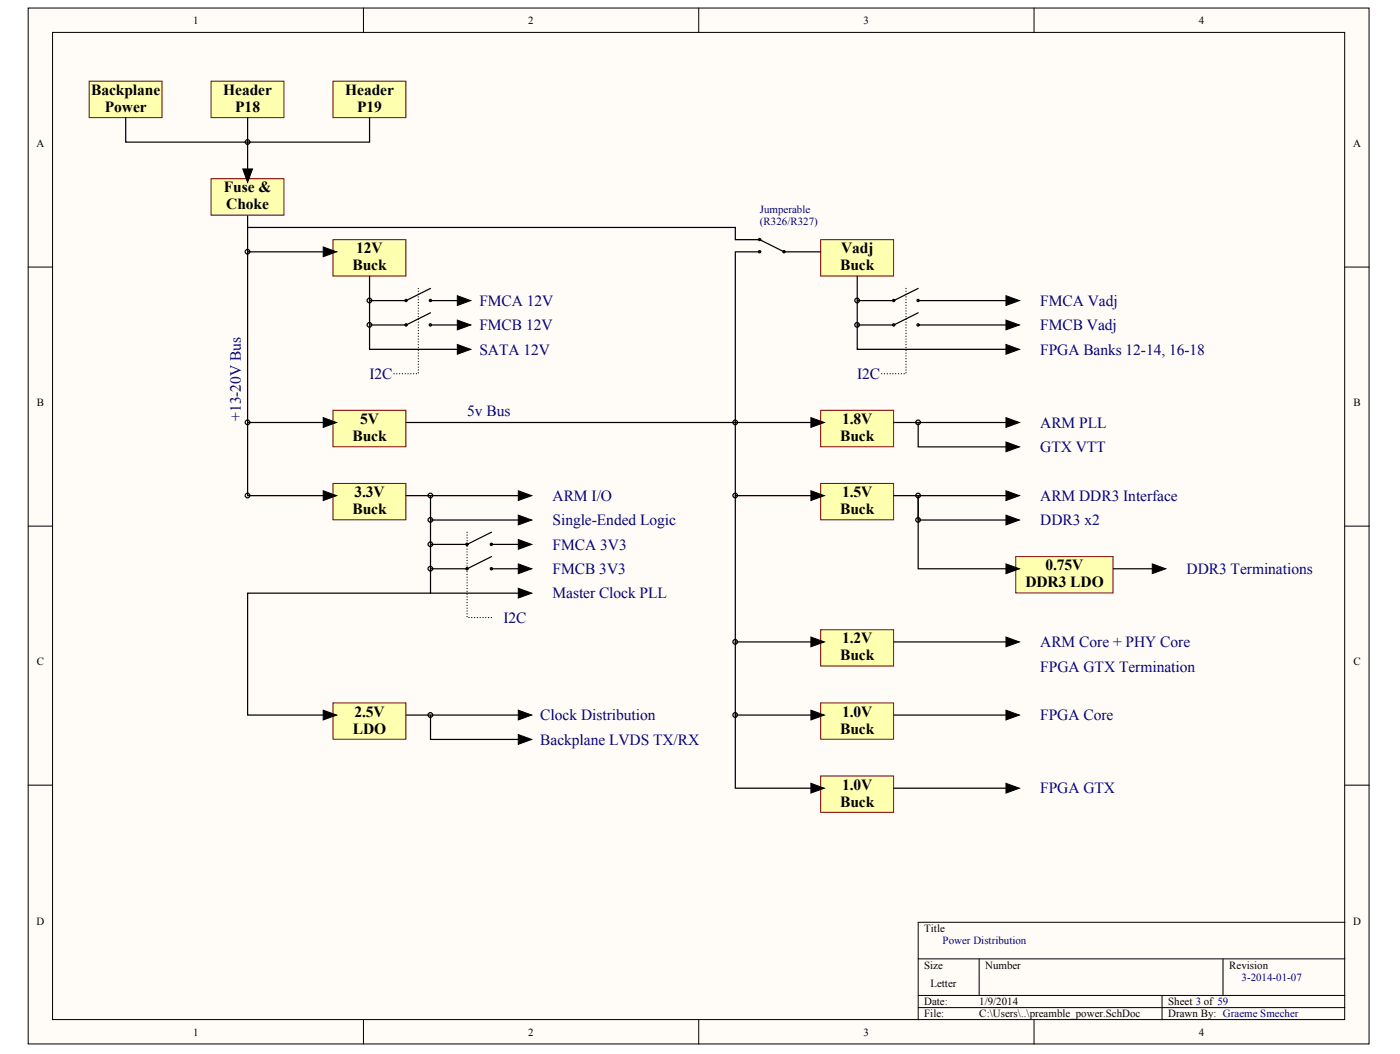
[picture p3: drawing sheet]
<svg xmlns="http://www.w3.org/2000/svg" width="271mm" height="204mm" viewBox="0 0 271 204" stroke-linecap="round" stroke-linejoin="round" font-family="sans-serif">
<defs><g id="words">
<g font-size="3">
<text x="17.6" y="18.4">Backplane</text>
<text x="20.3" y="21.7">Power</text>
<text x="43.2" y="18.4">Header</text>
<text x="45.5" y="21.7">P18</text>
<text x="66.8" y="18.4">Header</text>
<text x="69.1" y="21.7">P19</text>
<text x="43.3" y="37.2">Fuse &amp;</text>
<text x="43.8" y="40.5">Choke</text>
<text x="68.2" y="52.3">Buck</text>
<text x="68.9" y="49">12V</text>
<text x="162.6" y="52.3">Buck</text>
<text x="162.8" y="49">Vadj</text>
<text x="69.7" y="82">5V</text>
<text x="163" y="82">1.8V</text>
<text x="68.2" y="85.3">Buck</text>
<text x="162.6" y="85.3">Buck</text>
<text x="68.2" y="99.5">Buck</text>
<text x="68.6" y="96.2">3.3V</text>
<text x="162.6" y="99.5">Buck</text>
<text x="163" y="96.2">1.5V</text>
<text x="198.4" y="113.7">DDR3 LDO</text>
<text x="202.3" y="110.3">0.75V</text>
<text x="163" y="124.5">1.2V</text>
<text x="162.6" y="127.8">Buck</text>
<text x="68.3" y="141.9">LDO</text>
<text x="68.6" y="138.6">2.5V</text>
<text x="162.6" y="141.9">Buck</text>
<text x="163" y="138.6">1.0V</text>
<text x="163" y="152.8">1.0V</text>
<text x="162.6" y="156.1">Buck</text>
</g>
<g font-size="3" fill="#000080">
<text x="92.8" y="59.1">FMCA 12V</text>
<text x="201.3" y="59.1">FMCA Vadj</text>
<text x="92.8" y="63.9">FMCB 12V</text>
<text x="201.3" y="63.9">FMCB Vadj</text>
<text x="92.8" y="68.6">SATA 12V</text>
<text x="201.3" y="68.6">FPGA Banks 12-14, 16-18</text>
<text x="71.5" y="73.3">I2C</text>
<text x="165.9" y="73.3">I2C</text>
<text x="46.6" y="81.4" transform="rotate(-90 46.6 81.4)">+13-20V Bus</text>
<text x="90.4" y="80.4">5v Bus</text>
<text x="201.3" y="82.7">ARM PLL</text>
<text x="201.3" y="87.5">GTX VTT</text>
<text x="106.9" y="101.6">Single-Ended Logic</text>
<text x="106.9" y="96.9">ARM I/O</text>
<text x="201.3" y="96.9">ARM DDR3 Interface</text>
<text x="201.3" y="101.6">DDR3 x2</text>
<text x="106.9" y="106.3">FMCA 3V3</text>
<text x="106.9" y="111">FMCB 3V3</text>
<text x="229.6" y="111">DDR3 Terminations</text>
<text x="106.9" y="115.8">Master Clock PLL</text>
<text x="97.5" y="120.5">I2C</text>
<text x="201.3" y="125.2">ARM Core + PHY Core</text>
<text x="201.3" y="129.9">FPGA GTX Termination</text>
<text x="104.6" y="139.3">Clock Distribution</text>
<text x="201.3" y="139.3">FPGA Core</text>
<text x="104.6" y="144.1">Backplane LVDS TX/RX</text>
<text x="201.3" y="153.5">FPGA GTX</text>
</g>
<g font-size="2.1">
<text x="37.4" y="4.6">1</text>
<text x="102.2" y="4.6">2</text>
<text x="167.1" y="4.6">3</text>
<text x="232" y="4.6">4</text>
<text x="7.1" y="28.5">A</text>
<text x="261.9" y="28.5">A</text>
<text x="7.1" y="78.6">B</text>
<text x="261.9" y="78.6">B</text>
<text x="7.1" y="128.7">C</text>
<text x="261.9" y="128.7">C</text>
<text x="7.1" y="178.9">D</text>
<text x="261.9" y="178.9">D</text>
<text x="178.9" y="180.3">Title</text>
<text x="178.9" y="187.4">Size</text>
<text x="180" y="190.9">Letter</text>
<text x="190.7" y="187.4">Number</text>
<text x="237.9" y="187.4">Revision</text>
<text x="178.9" y="194.5">Date:</text>
<text x="178.9" y="196.8">File:</text>
<text x="189.5" y="194.5">1/9/2014</text>
<text x="189.5" y="196.8">C:\Users\..\preamble_power.SchDoc</text>
<text x="226.1" y="194.5">Sheet 3 of 59</text>
<text x="226.1" y="196.8">Drawn By: Graeme Smecher</text>
<text x="37.4" y="200.4">1</text>
<text x="102.2" y="200.4">2</text>
<text x="167.1" y="200.4">3</text>
<text x="232" y="200.4">4</text>
</g>
<g font-size="2.1" fill="#000080">
<text x="147" y="41.2">Jumperable</text>
<text x="147" y="43.6">(R326/R327)</text>
<text x="182.4" y="182.7">Power Distribution</text>
<text x="240.3" y="189.8">3-2014-01-07</text>
</g>
</g></defs>
<g fill="#fffcf8" stroke="#000" stroke-width=".19">
<path d="M5.5 1.6h259.4v200.4h-259.4z"/>
<path d="M10.2 6.3h250v190.9h-250z"/>
</g>
<g fill="none" stroke="#000" stroke-width=".19">
<path d="M70.3 1.6v4.7M135.2 1.6v4.7M200.1 1.6v4.7M5.5 51.7h4.7M260.3 51.7h4.7M5.5 101.8h4.7M260.3 101.8h4.7M5.5 151.9h4.7M260.3 151.9h4.7M260.3 178.4h-82.6v18.9M70.3 197.3v4.7M135.2 197.3v4.7"/>
<path d="M177.7 185.5h82.6M177.7 192.6h82.6M177.7 194.9h82.6M189.5 185.5v7.1M200.1 197.3v4.7M224.9 192.6v4.7M236.7 185.5v7.1"/>
</g>
<g fill="#ffffb0" stroke="#800000" stroke-width=".19">
<path d="M64.4 15.7h14.1v7.1h-14.1z"/>
<path d="M40.8 15.7h14.2v7.1h-14.2z"/>
<path d="M17.2 15.7h14.2v7.1h-14.2z"/>
</g>
<path d="M24.3 22.8v4.7h47.2v-4.7M47.9 22.8v4.7" fill="none" stroke="#000" stroke-width=".24"/>
<g fill="#ffffb0" stroke="#800000" stroke-width=".19">
<path d="M64.4 46.4h14.1v7h-14.1z"/>
<path d="M64.4 79.4h14.1v7h-14.1z"/>
<path d="M64.4 136h14.1v7h-14.1z"/>
<path d="M64.4 93.5h14.1v7.1h-14.1z"/>
</g>
<g fill="none" stroke="#000" stroke-width=".24">
<path d="M71.5 53.4v4.8h7.1l4.7-2.4M71.5 58.2v4.7h7.1l4.7-2.4M83.3 58.2h7.1M71.5 62.9v4.7h18.9M83.3 62.9h7.1"/>
<circle cx="78.6" cy="58.1" r=".21"/>
<circle cx="83.3" cy="58.1" r=".21"/>
<circle cx="78.6" cy="62.9" r=".22"/>
<circle cx="83.3" cy="62.9" r=".22"/>
</g>
<path d="M88.5 57.2l2.6 1-2.6 .9zM88.5 66.6l2.6 1-2.6 .9zM88.5 61.9l2.6 1-2.6 .9z" fill="#000" stroke="#000" stroke-width=".19"/>
<path d="M81 55.8v16.5h-4.8" fill="none" stroke="#000" stroke-width=".24" stroke-dasharray="0 .5"/>
<path d="M158.8 46.4h14.1v7h-14.1z" fill="#ffffb0" stroke="#800000" stroke-width=".19"/>
<g fill="none" stroke="#000" stroke-width=".24">
<path d="M47.9 41.6v7.1h16.5M47.9 48.7v33h16.5M165.9 53.4v4.8h7.1l4.7-2.4M165.9 58.2v4.7h7.1l4.7-2.4M177.7 58.2h18.9M165.9 62.9v4.7h30.7M177.7 62.9h18.9M47.9 81.7v14.2h16.5M83.3 114.8h-35.4v23.5h16.5"/>
<circle cx="173" cy="58.1" r=".21"/>
<circle cx="177.7" cy="58.1" r=".21"/>
<circle cx="172.9" cy="62.9" r=".22"/>
<circle cx="177.7" cy="62.9" r=".22"/>
</g>
<path d="M62.6 47.8l2.5 .9-2.5 1zM194.7 57.2l2.6 1-2.6 .9zM194.7 66.6l2.6 1-2.6 .9zM194.7 61.9l2.6 1-2.6 .9zM62.6 80.8l2.5 .9-2.5 1zM62.6 94.9l2.5 1-2.5 .9zM62.6 137.4l2.5 .9-2.5 1z" fill="#000" stroke="#000" stroke-width=".19"/>
<path d="M175.3 55.8v16.5h-4.7" fill="none" stroke="#000" stroke-width=".24" stroke-dasharray="0 .5"/>
<g fill="#ffffb0" stroke="#800000" stroke-width=".19">
<path d="M158.8 79.4h14.1v7h-14.1z"/>
<path d="M158.8 121.8h14.1v7.1h-14.1z"/>
<path d="M158.8 93.5h14.1v7.1h-14.1z"/>
</g>
<path d="M142.3 81.7v14.2h16.5M142.3 95.9v28.3h16.5" fill="none" stroke="#000" stroke-width=".24"/>
<path d="M156.9 94.9l2.6 1-2.6 .9zM156.9 123.2l2.6 1-2.6 .9z" fill="#000" stroke="#000" stroke-width=".19"/>
<g fill="#ffffb0" stroke="#800000" stroke-width=".19">
<path d="M158.8 136h14.1v7h-14.1z"/>
<path d="M158.8 150.1h14.1v7.1h-14.1z"/>
</g>
<path d="M142.3 81.7h16.5M173 81.7h23.6M173 95.9h23.6M142.3 138.3v14.2h16.5M142.3 124.2v14.1h16.5M173 138.3h23.6M173 124.2h23.6M173 152.5h23.6" fill="none" stroke="#000" stroke-width=".24"/>
<path d="M156.9 80.8l2.6 .9-2.6 1zM194.7 94.9l2.6 1-2.6 .9zM194.7 80.8l2.6 .9-2.6 1zM156.9 137.4l2.6 .9-2.6 1zM194.7 137.4l2.6 .9-2.6 1zM194.7 123.2l2.6 1-2.6 .9zM156.9 151.5l2.6 1-2.6 .9zM194.7 151.5l2.6 1-2.6 .9z" fill="#000" stroke="#000" stroke-width=".19"/>
<path d="M196.6 107.7h18.8v7h-18.8z" fill="#ffffb0" stroke="#800000" stroke-width=".19"/>
<g fill="none" stroke="#000" stroke-width=".24">
<path d="M78.6 95.9h23.6M177.7 95.9v14.1h18.9M215.4 110h9.5M78.6 138.3h23.6"/>
<circle cx="47.9" cy="27.5" r=".45"/>
<circle cx="47.9" cy="48.7" r=".45"/>
<circle cx="47.9" cy="95.9" r=".45"/>
<circle cx="47.9" cy="81.7" r=".45"/>
<circle cx="142.3" cy="95.9" r=".45"/>
<circle cx="142.3" cy="81.7" r=".45"/>
<circle cx="142.3" cy="124.2" r=".45"/>
<circle cx="142.3" cy="138.3" r=".45"/>
</g>
<path d="M100.3 94.9l2.6 1-2.6 .9zM194.7 109.1l2.6 .9-2.6 1zM223 109.1l2.6 .9-2.6 1zM100.3 137.4l2.6 .9-2.6 1z" fill="#000" stroke="#000" stroke-width=".19"/>
<path d="M40.8 34.6h14.2v7h-14.2z" fill="#ffffb0" stroke="#800000" stroke-width=".19"/>
<g fill="none" stroke="#000" stroke-width=".24">
<path d="M47.9 27.5v7.1M47.9 44h94.4v2.4h4.7l4.7 2.3h7.1M147 48.7h-4.7v33h-63.7M83.3 95.9v4.7h18.9M177.7 95.9v4.7h18.9M177.7 81.7v4.8h18.9M83.3 100.6v4.7h7.1l4.7-2.3M83.3 105.3v4.7h7.1l4.7-2.3M83.3 110v4.8h18.9M95.1 105.3h7.1M95.1 110h7.1M83.3 138.3v4.8h18.9"/>
<circle cx="71.5" cy="58.1" r=".45"/>
<circle cx="147" cy="48.7" r=".21"/>
<circle cx="147" cy="46.3" r=".21"/>
<circle cx="151.7" cy="48.7" r=".21"/>
<circle cx="165.9" cy="58.1" r=".45"/>
<circle cx="71.5" cy="62.8" r=".45"/>
<circle cx="165.9" cy="62.8" r=".45"/>
<circle cx="83.3" cy="95.9" r=".45"/>
<circle cx="177.7" cy="95.9" r=".45"/>
<circle cx="177.7" cy="81.7" r=".45"/>
<circle cx="83.3" cy="110" r=".45"/>
<circle cx="83.3" cy="105.3" r=".45"/>
<circle cx="83.3" cy="100.6" r=".45"/>
<circle cx="90.4" cy="110" r=".22"/>
<circle cx="90.4" cy="105.3" r=".22"/>
<circle cx="95.1" cy="110" r=".22"/>
<circle cx="95.1" cy="105.3" r=".22"/>
<circle cx="177.7" cy="100.6" r=".45"/>
<circle cx="83.3" cy="138.3" r=".45"/>
</g>
<path d="M47 32.7h1.9l-1 2.6zM194.7 85.5l2.6 1-2.6 .9zM100.3 99.7l2.6 .9-2.6 .9zM100.3 104.4l2.6 .9-2.6 1zM100.3 109.1l2.6 .9-2.6 1zM100.3 113.8l2.6 1-2.6 .9zM194.7 99.7l2.6 .9-2.6 .9zM100.3 142.1l2.6 1-2.6 .9z" fill="#000" stroke="#000" stroke-width=".19"/>
<path d="M90.4 103v16.5h4.7" fill="none" stroke="#000" stroke-width=".24" stroke-dasharray="0 .5"/>
<use href="#words"/>
</svg>
